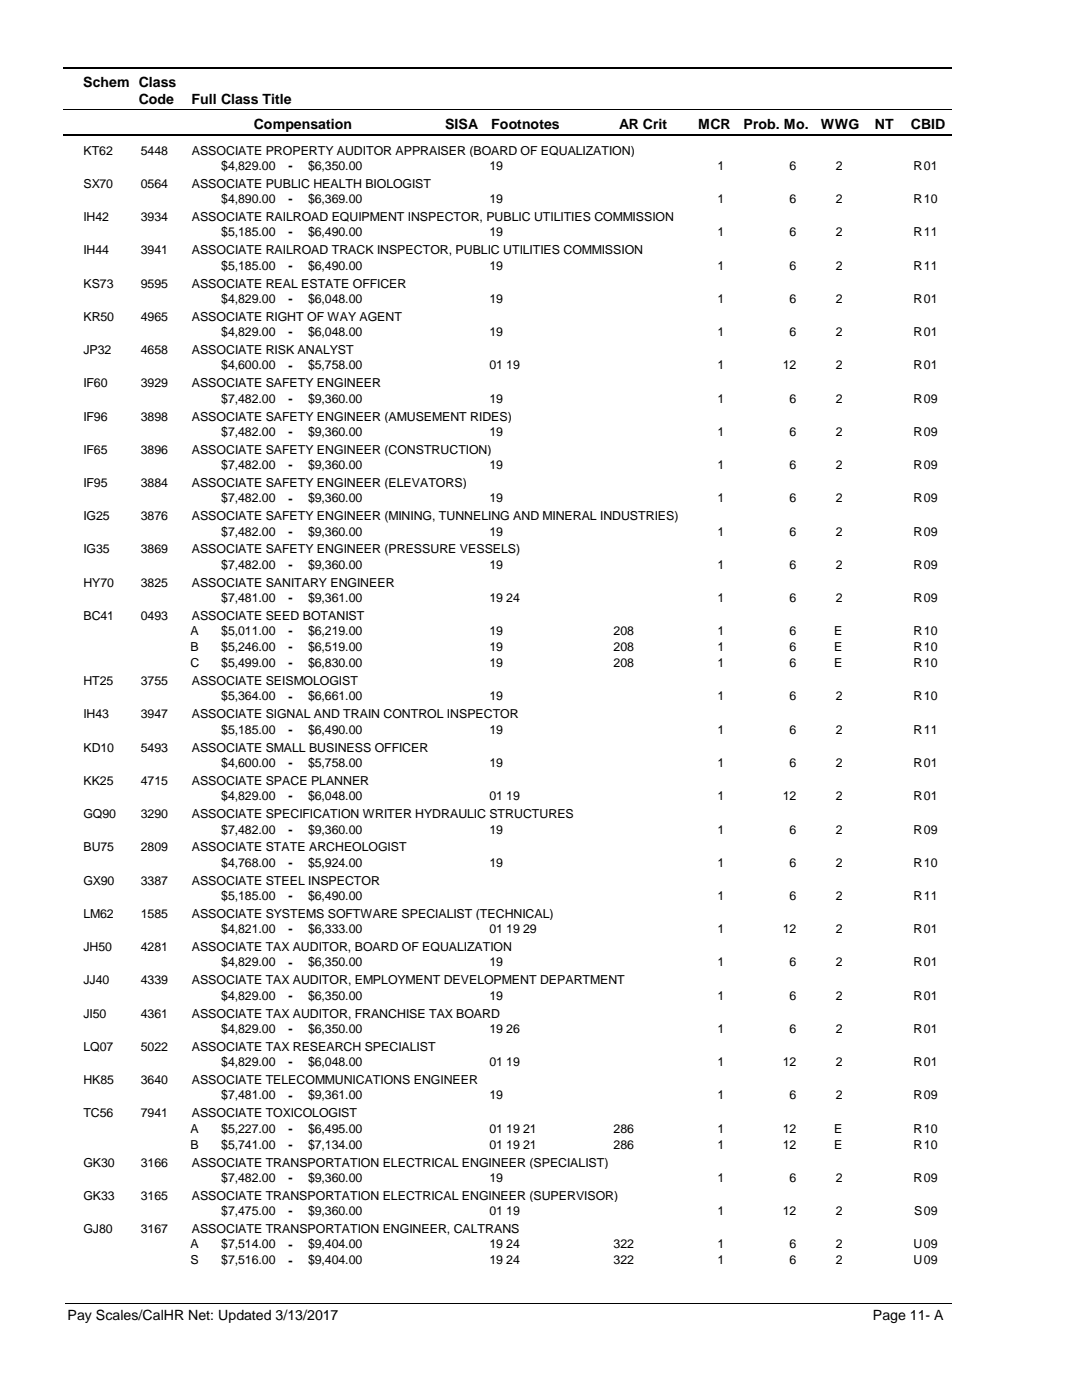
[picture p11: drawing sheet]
<svg xmlns="http://www.w3.org/2000/svg" width="216mm" height="279mm" viewBox="0 0 216 279" stroke-linecap="round" stroke-linejoin="round" font-family="sans-serif">
<defs><g id="words">
<g font-size="2.8">
<text x="16.6" y="17.3">Schem Class</text>
<text x="27.7" y="20.7">Code</text>
<text x="38.2" y="20.7">Full Class Title</text>
<text x="50.6" y="25.7">Compensation</text>
<text x="88.7" y="25.7">SISA</text>
<text x="98" y="25.7">Footnotes</text>
<text x="123.5" y="25.7">AR Crit</text>
<text x="139.2" y="25.7">MCR</text>
<text x="148.3" y="25.7">Prob. Mo.</text>
<text x="163.7" y="25.7">WWG</text>
<text x="174.5" y="25.7">NT</text>
<text x="181.6" y="25.7">CBID</text>
<text x="13.5" y="263.5">Pay Scales/CalHR Net: Updated 3/13/2017</text>
<text x="174.1" y="263.5">Page 11- A</text>
</g>
<g font-size="2.5">
<text x="16.6" y="30.8">KT62</text>
<text x="28.1" y="30.8">5448</text>
<text x="38.2" y="30.8">ASSOCIATE PROPERTY AUDITOR APPRAISER (BOARD OF EQUALIZATION)</text>
<text x="44.1" y="33.9">$4,829.00</text>
<text x="57.5" y="33.9">-</text>
<text x="61.4" y="33.9">$6,350.00</text>
<text x="97.6" y="33.9">19</text>
<text x="143.1" y="33.9">1</text>
<text x="157.5" y="33.9">6</text>
<text x="166.6" y="33.9">2</text>
<text x="182.2" y="33.9">R</text>
<text x="184.2" y="33.9">01</text>
<text x="16.6" y="37.5">SX70</text>
<text x="28.1" y="37.5">0564</text>
<text x="38.2" y="37.5">ASSOCIATE PUBLIC HEALTH BIOLOGIST</text>
<text x="44.1" y="40.6">$4,890.00</text>
<text x="57.5" y="40.6">-</text>
<text x="61.4" y="40.6">$6,369.00</text>
<text x="97.6" y="40.6">19</text>
<text x="143.1" y="40.6">1</text>
<text x="157.5" y="40.6">6</text>
<text x="166.6" y="40.6">2</text>
<text x="182.2" y="40.6">R</text>
<text x="184.2" y="40.6">10</text>
<text x="16.6" y="44.1">IH42</text>
<text x="28.1" y="44.1">3934</text>
<text x="38.2" y="44.1">ASSOCIATE RAILROAD EQUIPMENT INSPECTOR, PUBLIC UTILITIES COMMISSION</text>
<text x="44.1" y="47.2">$5,185.00</text>
<text x="57.5" y="47.2">-</text>
<text x="61.4" y="47.2">$6,490.00</text>
<text x="97.6" y="47.2">19</text>
<text x="143.1" y="47.2">1</text>
<text x="157.5" y="47.2">6</text>
<text x="166.6" y="47.2">2</text>
<text x="182.2" y="47.2">R</text>
<text x="184.2" y="47.2">11</text>
<text x="16.6" y="50.7">IH44</text>
<text x="28.1" y="50.7">3941</text>
<text x="38.2" y="50.7">ASSOCIATE RAILROAD TRACK INSPECTOR, PUBLIC UTILITIES COMMISSION</text>
<text x="44.1" y="53.8">$5,185.00</text>
<text x="57.5" y="53.9">-</text>
<text x="61.4" y="53.8">$6,490.00</text>
<text x="97.6" y="53.8">19</text>
<text x="143.1" y="53.8">1</text>
<text x="157.5" y="53.8">6</text>
<text x="166.6" y="53.8">2</text>
<text x="182.2" y="53.8">R</text>
<text x="184.2" y="53.8">11</text>
<text x="16.6" y="57.4">KS73</text>
<text x="28.1" y="57.4">9595</text>
<text x="38.2" y="57.4">ASSOCIATE REAL ESTATE OFFICER</text>
<text x="16.6" y="64">KR50</text>
<text x="28.1" y="64">4965</text>
<text x="38.2" y="64">ASSOCIATE RIGHT OF WAY AGENT</text>
<text x="44.1" y="60.5">$4,829.00</text>
<text x="57.5" y="60.5">-</text>
<text x="61.4" y="60.5">$6,048.00</text>
<text x="97.6" y="60.5">19</text>
<text x="143.1" y="60.5">1</text>
<text x="157.5" y="60.5">6</text>
<text x="166.6" y="60.5">2</text>
<text x="182.2" y="60.5">R</text>
<text x="184.2" y="60.5">01</text>
<text x="16.6" y="70.7">JP32</text>
<text x="28.1" y="70.7">4658</text>
<text x="38.2" y="70.7">ASSOCIATE RISK ANALYST</text>
<text x="44.1" y="67.1">$4,829.00</text>
<text x="57.5" y="67.1">-</text>
<text x="61.4" y="67.1">$6,048.00</text>
<text x="97.6" y="67.1">19</text>
<text x="143.1" y="67.1">1</text>
<text x="157.5" y="67.1">6</text>
<text x="166.6" y="67.1">2</text>
<text x="182.2" y="67.1">R</text>
<text x="184.2" y="67.1">01</text>
<text x="16.6" y="77.3">IF60</text>
<text x="28.1" y="77.3">3929</text>
<text x="38.2" y="77.3">ASSOCIATE SAFETY ENGINEER</text>
<text x="44.1" y="73.7">$4,600.00</text>
<text x="57.5" y="73.8">-</text>
<text x="61.4" y="73.7">$5,758.00</text>
<text x="97.6" y="73.7">01 19</text>
<text x="143.1" y="73.7">1</text>
<text x="156.1" y="73.7">12</text>
<text x="166.6" y="73.7">2</text>
<text x="182.2" y="73.7">R</text>
<text x="184.2" y="73.7">01</text>
<text x="16.6" y="84">IF96</text>
<text x="28.1" y="84">3898</text>
<text x="38.2" y="84">ASSOCIATE SAFETY ENGINEER (AMUSEMENT RIDES)</text>
<text x="44.1" y="80.4">$7,482.00</text>
<text x="57.5" y="80.4">-</text>
<text x="61.4" y="80.4">$9,360.00</text>
<text x="97.6" y="80.4">19</text>
<text x="143.1" y="80.4">1</text>
<text x="157.5" y="80.4">6</text>
<text x="166.6" y="80.4">2</text>
<text x="182.2" y="80.4">R</text>
<text x="184.2" y="80.4">09</text>
<text x="44.1" y="87">$7,482.00</text>
<text x="57.5" y="87">-</text>
<text x="61.4" y="87">$9,360.00</text>
<text x="97.6" y="87">19</text>
<text x="143.1" y="87">1</text>
<text x="157.5" y="87">6</text>
<text x="166.6" y="87">2</text>
<text x="182.2" y="87">R</text>
<text x="184.2" y="87">09</text>
<text x="16.6" y="90.6">IF65</text>
<text x="28.1" y="90.6">3896</text>
<text x="38.2" y="90.6">ASSOCIATE SAFETY ENGINEER (CONSTRUCTION)</text>
<text x="44.1" y="93.6">$7,482.00</text>
<text x="57.5" y="93.7">-</text>
<text x="61.4" y="93.6">$9,360.00</text>
<text x="97.6" y="93.6">19</text>
<text x="143.1" y="93.6">1</text>
<text x="157.5" y="93.6">6</text>
<text x="166.6" y="93.6">2</text>
<text x="182.2" y="93.6">R</text>
<text x="184.2" y="93.6">09</text>
<text x="16.6" y="97.2">IF95</text>
<text x="28.1" y="97.2">3884</text>
<text x="38.2" y="97.2">ASSOCIATE SAFETY ENGINEER (ELEVATORS)</text>
<text x="44.1" y="100.3">$7,482.00</text>
<text x="57.5" y="100.3">-</text>
<text x="61.4" y="100.3">$9,360.00</text>
<text x="97.6" y="100.3">19</text>
<text x="143.1" y="100.3">1</text>
<text x="157.5" y="100.3">6</text>
<text x="166.6" y="100.3">2</text>
<text x="182.2" y="100.3">R</text>
<text x="184.2" y="100.3">09</text>
<text x="16.6" y="103.9">IG25</text>
<text x="28.1" y="103.9">3876</text>
<text x="38.2" y="103.9">ASSOCIATE SAFETY ENGINEER (MINING, TUNNELING AND MINERAL INDUSTRIES)</text>
<text x="44.1" y="106.9">$7,482.00</text>
<text x="57.5" y="106.9">-</text>
<text x="61.4" y="106.9">$9,360.00</text>
<text x="97.6" y="106.9">19</text>
<text x="143.1" y="106.9">1</text>
<text x="157.5" y="106.9">6</text>
<text x="166.6" y="106.9">2</text>
<text x="182.2" y="106.9">R</text>
<text x="184.2" y="106.9">09</text>
<text x="16.6" y="110.5">IG35</text>
<text x="28.1" y="110.5">3869</text>
<text x="38.2" y="110.5">ASSOCIATE SAFETY ENGINEER (PRESSURE VESSELS)</text>
<text x="44.1" y="113.5">$7,482.00</text>
<text x="57.5" y="113.6">-</text>
<text x="61.4" y="113.5">$9,360.00</text>
<text x="97.6" y="113.5">19</text>
<text x="143.1" y="113.5">1</text>
<text x="157.5" y="113.5">6</text>
<text x="166.6" y="113.5">2</text>
<text x="182.2" y="113.5">R</text>
<text x="184.2" y="113.5">09</text>
<text x="16.6" y="117.1">HY70</text>
<text x="28.1" y="117.1">3825</text>
<text x="38.2" y="117.1">ASSOCIATE SANITARY ENGINEER</text>
<text x="16.6" y="123.8">BC41</text>
<text x="28.1" y="123.8">0493</text>
<text x="38.2" y="123.8">ASSOCIATE SEED BOTANIST</text>
<text x="44.1" y="120.2">$7,481.00</text>
<text x="57.5" y="120.2">-</text>
<text x="61.4" y="120.2">$9,361.00</text>
<text x="97.6" y="120.2">19 24</text>
<text x="143.1" y="120.2">1</text>
<text x="157.5" y="120.2">6</text>
<text x="166.6" y="120.2">2</text>
<text x="182.2" y="120.2">R</text>
<text x="184.2" y="120.2">09</text>
<text x="38" y="126.8">A</text>
<text x="38" y="130">B</text>
<text x="44.1" y="126.8">$5,011.00</text>
<text x="44.1" y="130">$5,246.00</text>
<text x="57.5" y="126.8">-</text>
<text x="57.5" y="130">-</text>
<text x="61.4" y="126.8">$6,219.00</text>
<text x="61.4" y="130">$6,519.00</text>
<text x="97.6" y="126.8">19</text>
<text x="97.6" y="130">19</text>
<text x="122.4" y="126.8">208</text>
<text x="122.4" y="130">208</text>
<text x="143.1" y="126.8">1</text>
<text x="143.1" y="130">1</text>
<text x="157.5" y="126.8">6</text>
<text x="157.5" y="130">6</text>
<text x="166.3" y="126.8">E</text>
<text x="166.3" y="130">E</text>
<text x="182.2" y="126.8">R</text>
<text x="182.2" y="130">R</text>
<text x="184.2" y="126.8">10</text>
<text x="184.2" y="130">10</text>
<text x="16.6" y="136.7">HT25</text>
<text x="28.1" y="136.7">3755</text>
<text x="38" y="133.2">C</text>
<text x="38.2" y="136.7">ASSOCIATE SEISMOLOGIST</text>
<text x="44.1" y="133.2">$5,499.00</text>
<text x="57.5" y="133.2">-</text>
<text x="61.4" y="133.2">$6,830.00</text>
<text x="97.6" y="133.2">19</text>
<text x="122.4" y="133.2">208</text>
<text x="143.1" y="133.2">1</text>
<text x="157.5" y="133.2">6</text>
<text x="166.3" y="133.2">E</text>
<text x="182.2" y="133.2">R</text>
<text x="184.2" y="133.2">10</text>
<text x="16.6" y="143.4">IH43</text>
<text x="28.1" y="143.4">3947</text>
<text x="38.2" y="143.4">ASSOCIATE SIGNAL AND TRAIN CONTROL INSPECTOR</text>
<text x="44.1" y="139.8">$5,364.00</text>
<text x="57.5" y="139.8">-</text>
<text x="61.4" y="139.8">$6,661.00</text>
<text x="97.6" y="139.8">19</text>
<text x="143.1" y="139.8">1</text>
<text x="157.5" y="139.8">6</text>
<text x="166.6" y="139.8">2</text>
<text x="182.2" y="139.8">R</text>
<text x="184.2" y="139.8">10</text>
<text x="44.1" y="146.4">$5,185.00</text>
<text x="57.5" y="146.5">-</text>
<text x="61.4" y="146.4">$6,490.00</text>
<text x="97.6" y="146.4">19</text>
<text x="143.1" y="146.4">1</text>
<text x="157.5" y="146.4">6</text>
<text x="166.6" y="146.4">2</text>
<text x="182.2" y="146.4">R</text>
<text x="184.2" y="146.4">11</text>
<text x="16.6" y="150">KD10</text>
<text x="28.1" y="150">5493</text>
<text x="38.2" y="150">ASSOCIATE SMALL BUSINESS OFFICER</text>
<text x="44.1" y="153.1">$4,600.00</text>
<text x="57.5" y="153.1">-</text>
<text x="61.4" y="153.1">$5,758.00</text>
<text x="97.6" y="153.1">19</text>
<text x="143.1" y="153.1">1</text>
<text x="157.5" y="153.1">6</text>
<text x="166.6" y="153.1">2</text>
<text x="182.2" y="153.1">R</text>
<text x="184.2" y="153.1">01</text>
<text x="16.6" y="156.6">KK25</text>
<text x="28.1" y="156.6">4715</text>
<text x="38.2" y="156.6">ASSOCIATE SPACE PLANNER</text>
<text x="44.1" y="159.7">$4,829.00</text>
<text x="57.5" y="159.7">-</text>
<text x="61.4" y="159.7">$6,048.00</text>
<text x="97.6" y="159.7">01 19</text>
<text x="143.1" y="159.7">1</text>
<text x="156.1" y="159.7">12</text>
<text x="166.6" y="159.7">2</text>
<text x="182.2" y="159.7">R</text>
<text x="184.2" y="159.7">01</text>
<text x="16.6" y="163.3">GQ90</text>
<text x="28.1" y="163.3">3290</text>
<text x="38.2" y="163.3">ASSOCIATE SPECIFICATION WRITER HYDRAULIC STRUCTURES</text>
<text x="44.1" y="166.4">$7,482.00</text>
<text x="57.5" y="166.4">-</text>
<text x="61.4" y="166.4">$9,360.00</text>
<text x="97.6" y="166.4">19</text>
<text x="143.1" y="166.4">1</text>
<text x="157.5" y="166.4">6</text>
<text x="166.6" y="166.4">2</text>
<text x="182.2" y="166.4">R</text>
<text x="184.2" y="166.4">09</text>
<text x="16.6" y="169.9">BU75</text>
<text x="28.1" y="169.9">2809</text>
<text x="38.2" y="169.9">ASSOCIATE STATE ARCHEOLOGIST</text>
<text x="44.1" y="173">$4,768.00</text>
<text x="57.5" y="173">-</text>
<text x="61.4" y="173">$5,924.00</text>
<text x="97.6" y="173">19</text>
<text x="143.1" y="173">1</text>
<text x="157.5" y="173">6</text>
<text x="166.6" y="173">2</text>
<text x="182.2" y="173">R</text>
<text x="184.2" y="173">10</text>
<text x="16.6" y="176.6">GX90</text>
<text x="28.1" y="176.6">3387</text>
<text x="38.2" y="176.6">ASSOCIATE STEEL INSPECTOR</text>
<text x="44.1" y="179.6">$5,185.00</text>
<text x="57.5" y="179.7">-</text>
<text x="61.4" y="179.6">$6,490.00</text>
<text x="143.1" y="179.6">1</text>
<text x="157.5" y="179.6">6</text>
<text x="166.6" y="179.6">2</text>
<text x="182.2" y="179.6">R</text>
<text x="184.2" y="179.6">11</text>
<text x="16.6" y="183.2">LM62</text>
<text x="28.1" y="183.2">1585</text>
<text x="38.2" y="183.2">ASSOCIATE SYSTEMS SOFTWARE SPECIALIST (TECHNICAL)</text>
<text x="16.6" y="189.9">JH50</text>
<text x="28.1" y="189.9">4281</text>
<text x="38.2" y="189.9">ASSOCIATE TAX AUDITOR, BOARD OF EQUALIZATION</text>
<text x="44.1" y="186.3">$4,821.00</text>
<text x="57.5" y="186.3">-</text>
<text x="61.4" y="186.3">$6,333.00</text>
<text x="97.6" y="186.3">01 19 29</text>
<text x="143.1" y="186.3">1</text>
<text x="156.1" y="186.3">12</text>
<text x="166.6" y="186.3">2</text>
<text x="182.2" y="186.3">R</text>
<text x="184.2" y="186.3">01</text>
<text x="16.6" y="196.5">JJ40</text>
<text x="28.1" y="196.5">4339</text>
<text x="38.2" y="196.5">ASSOCIATE TAX AUDITOR, EMPLOYMENT DEVELOPMENT DEPARTMENT</text>
<text x="44.1" y="192.9">$4,829.00</text>
<text x="57.5" y="192.9">-</text>
<text x="61.4" y="192.9">$6,350.00</text>
<text x="97.6" y="192.9">19</text>
<text x="143.1" y="192.9">1</text>
<text x="157.5" y="192.9">6</text>
<text x="166.6" y="192.9">2</text>
<text x="182.2" y="192.9">R</text>
<text x="184.2" y="192.9">01</text>
<text x="16.6" y="203.1">JI50</text>
<text x="28.1" y="203.1">4361</text>
<text x="38.2" y="203.1">ASSOCIATE TAX AUDITOR, FRANCHISE TAX BOARD</text>
<text x="44.1" y="199.5">$4,829.00</text>
<text x="57.5" y="199.6">-</text>
<text x="61.4" y="199.5">$6,350.00</text>
<text x="97.6" y="199.5">19</text>
<text x="143.1" y="199.5">1</text>
<text x="157.5" y="199.5">6</text>
<text x="166.6" y="199.5">2</text>
<text x="182.2" y="199.5">R</text>
<text x="184.2" y="199.5">01</text>
<text x="16.6" y="209.8">LQ07</text>
<text x="28.1" y="209.8">5022</text>
<text x="38.2" y="209.8">ASSOCIATE TAX RESEARCH SPECIALIST</text>
<text x="44.1" y="206.2">$4,829.00</text>
<text x="57.5" y="206.2">-</text>
<text x="61.4" y="206.2">$6,350.00</text>
<text x="97.6" y="206.2">19 26</text>
<text x="143.1" y="206.2">1</text>
<text x="157.5" y="206.2">6</text>
<text x="166.6" y="206.2">2</text>
<text x="182.2" y="206.2">R</text>
<text x="184.2" y="206.2">01</text>
<text x="44.1" y="212.8">$4,829.00</text>
<text x="57.5" y="212.8">-</text>
<text x="61.4" y="212.8">$6,048.00</text>
<text x="97.6" y="212.8">01 19</text>
<text x="143.1" y="212.8">1</text>
<text x="156.1" y="212.8">12</text>
<text x="166.6" y="212.8">2</text>
<text x="182.2" y="212.8">R</text>
<text x="184.2" y="212.8">01</text>
<text x="16.6" y="216.4">HK85</text>
<text x="28.1" y="216.4">3640</text>
<text x="38.2" y="216.4">ASSOCIATE TELECOMMUNICATIONS ENGINEER</text>
<text x="44.1" y="219.4">$7,481.00</text>
<text x="57.5" y="219.5">-</text>
<text x="61.4" y="219.4">$9,361.00</text>
<text x="97.6" y="219.4">19</text>
<text x="143.1" y="219.4">1</text>
<text x="157.5" y="219.4">6</text>
<text x="166.6" y="219.4">2</text>
<text x="182.2" y="219.4">R</text>
<text x="184.2" y="219.4">09</text>
<text x="16.6" y="223">TC56</text>
<text x="28.1" y="223">7941</text>
<text x="38" y="226.1">A</text>
<text x="38.2" y="223">ASSOCIATE TOXICOLOGIST</text>
<text x="44.1" y="226.1">$5,227.00</text>
<text x="57.5" y="226.1">-</text>
<text x="61.4" y="226.1">$6,495.00</text>
<text x="97.6" y="226.1">01 19 21</text>
<text x="122.4" y="226.1">286</text>
<text x="143.1" y="226.1">1</text>
<text x="156.1" y="226.1">12</text>
<text x="166.3" y="226.1">E</text>
<text x="182.2" y="226.1">R</text>
<text x="184.2" y="226.1">10</text>
<text x="16.6" y="232.8">GK30</text>
<text x="28.1" y="232.8">3166</text>
<text x="38" y="229.3">B</text>
<text x="38.2" y="232.8">ASSOCIATE TRANSPORTATION ELECTRICAL ENGINEER (SPECIALIST)</text>
<text x="44.1" y="229.3">$5,741.00</text>
<text x="57.5" y="229.3">-</text>
<text x="61.4" y="229.3">$7,134.00</text>
<text x="97.6" y="229.3">01 19 21</text>
<text x="122.4" y="229.3">286</text>
<text x="143.1" y="229.3">1</text>
<text x="156.1" y="229.3">12</text>
<text x="166.3" y="229.3">E</text>
<text x="182.2" y="229.3">R</text>
<text x="184.2" y="229.3">10</text>
<text x="16.6" y="239.5">GK33</text>
<text x="28.1" y="239.5">3165</text>
<text x="38.2" y="239.5">ASSOCIATE TRANSPORTATION ELECTRICAL ENGINEER (SUPERVISOR)</text>
<text x="44.1" y="235.9">$7,482.00</text>
<text x="57.5" y="235.9">-</text>
<text x="61.4" y="235.9">$9,360.00</text>
<text x="97.6" y="235.9">19</text>
<text x="143.1" y="235.9">1</text>
<text x="157.5" y="235.9">6</text>
<text x="166.6" y="235.9">2</text>
<text x="182.2" y="235.9">R</text>
<text x="184.2" y="235.9">09</text>
<text x="44.1" y="242.5">$7,475.00</text>
<text x="57.5" y="242.6">-</text>
<text x="61.4" y="242.5">$9,360.00</text>
<text x="97.6" y="242.5">01 19</text>
<text x="143.1" y="242.5">1</text>
<text x="156.1" y="242.5">12</text>
<text x="166.6" y="242.5">2</text>
<text x="182.3" y="242.5">S</text>
<text x="184.2" y="242.5">09</text>
<text x="16.6" y="246.1">GJ80</text>
<text x="28.1" y="246.1">3167</text>
<text x="38" y="249.2">A</text>
<text x="38.2" y="246.1">ASSOCIATE TRANSPORTATION ENGINEER, CALTRANS</text>
<text x="44.1" y="249.2">$7,514.00</text>
<text x="57.5" y="249.2">-</text>
<text x="61.4" y="249.2">$9,404.00</text>
<text x="97.6" y="249.2">19 24</text>
<text x="122.4" y="249.2">322</text>
<text x="143.1" y="249.2">1</text>
<text x="157.5" y="249.2">6</text>
<text x="166.6" y="249.2">2</text>
<text x="182.2" y="249.2">U</text>
<text x="184.2" y="249.2">09</text>
<text x="38" y="252.4">S</text>
<text x="44.1" y="252.4">$7,516.00</text>
<text x="57.5" y="252.4">-</text>
<text x="61.4" y="252.4">$9,404.00</text>
<text x="97.6" y="252.4">19 24</text>
<text x="122.4" y="252.4">322</text>
<text x="143.1" y="252.4">1</text>
<text x="157.5" y="252.4">6</text>
<text x="166.6" y="252.4">2</text>
<text x="182.2" y="252.4">U</text>
<text x="184.2" y="252.4">09</text>
</g>
</g></defs>
<path d="M12.7 13.5h177.1" fill="none" stroke="#000" stroke-width=".36"/>
<path d="M12.7 21.9h177.1" fill="none" stroke="#000" stroke-width=".2"/>
<path d="M12.7 27h177.1" fill="none" stroke="#000" stroke-width=".35"/>
<g fill="#fff">
<path d="M40.4 31.3h16.2v3h-16.2z" fill-rule="evenodd"/>
<path d="M183.9 31.3h4.1v3h-4.1z" fill-rule="evenodd"/>
<path d="M40.4 37.9h16.2v3h-16.2z" fill-rule="evenodd"/>
<path d="M183.9 37.9h4.1v3h-4.1z" fill-rule="evenodd"/>
<path d="M40.4 44.6h16.2v2.9h-16.2z" fill-rule="evenodd"/>
<path d="M183.9 44.6h4.1v2.9h-4.1z" fill-rule="evenodd"/>
<path d="M40.4 51.2h16.2v3h-16.2z" fill-rule="evenodd"/>
<path d="M183.9 51.2h4.1v3h-4.1z" fill-rule="evenodd"/>
<path d="M40.4 57.8h16.2v3h-16.2z" fill-rule="evenodd"/>
<path d="M183.9 57.8h4.1v3h-4.1z" fill-rule="evenodd"/>
<path d="M40.4 64.5h16.2v2.9h-16.2z" fill-rule="evenodd"/>
<path d="M183.9 64.5h4.1v2.9h-4.1z" fill-rule="evenodd"/>
<path d="M40.4 71.1h16.2v3h-16.2z" fill-rule="evenodd"/>
<path d="M183.9 71.1h4.1v3h-4.1z" fill-rule="evenodd"/>
<path d="M40.4 77.8h16.2v2.9h-16.2z" fill-rule="evenodd"/>
<path d="M183.9 77.8h4.1v2.9h-4.1z" fill-rule="evenodd"/>
<path d="M40.4 84.4h16.2v3h-16.2z" fill-rule="evenodd"/>
<path d="M183.9 84.4h4.1v3h-4.1z" fill-rule="evenodd"/>
<path d="M40.4 91h16.2v3h-16.2z" fill-rule="evenodd"/>
<path d="M183.9 91h4.1v3h-4.1z" fill-rule="evenodd"/>
<path d="M40.4 97.7h16.2v3h-16.2z" fill-rule="evenodd"/>
<path d="M183.9 97.7h4.1v3h-4.1z" fill-rule="evenodd"/>
<path d="M40.4 104.3h16.2v3h-16.2z" fill-rule="evenodd"/>
<path d="M183.9 104.3h4.1v3h-4.1z" fill-rule="evenodd"/>
<path d="M40.4 110.9h16.2v3h-16.2z" fill-rule="evenodd"/>
<path d="M183.9 110.9h4.1v3h-4.1z" fill-rule="evenodd"/>
<path d="M40.4 117.6h16.2v3h-16.2z" fill-rule="evenodd"/>
<path d="M183.9 117.6h4.1v3h-4.1z" fill-rule="evenodd"/>
<path d="M40.4 124.2h16.2v3h-16.2z" fill-rule="evenodd"/>
<path d="M183.9 124.2h4.1v3h-4.1z" fill-rule="evenodd"/>
<path d="M40.4 127.4h16.2v2.9h-16.2z" fill-rule="evenodd"/>
<path d="M183.9 127.4h4.1v2.9h-4.1z" fill-rule="evenodd"/>
<path d="M40.4 130.5h16.2v3h-16.2z" fill-rule="evenodd"/>
<path d="M183.9 130.5h4.1v3h-4.1z" fill-rule="evenodd"/>
<path d="M40.4 137.2h16.2v3h-16.2z" fill-rule="evenodd"/>
<path d="M183.9 137.2h4.1v3h-4.1z" fill-rule="evenodd"/>
<path d="M40.4 143.8h16.2v3h-16.2z" fill-rule="evenodd"/>
<path d="M183.9 143.8h4.1v3h-4.1z" fill-rule="evenodd"/>
<path d="M40.4 150.4h16.2v3h-16.2z" fill-rule="evenodd"/>
<path d="M183.9 150.4h4.1v3h-4.1z" fill-rule="evenodd"/>
<path d="M40.4 157.1h16.2v3h-16.2z" fill-rule="evenodd"/>
<path d="M183.9 157.1h4.1v3h-4.1z" fill-rule="evenodd"/>
<path d="M40.4 163.7h16.2v3h-16.2z" fill-rule="evenodd"/>
<path d="M183.9 163.7h4.1v3h-4.1z" fill-rule="evenodd"/>
<path d="M40.4 170.4h16.2v2.9h-16.2z" fill-rule="evenodd"/>
<path d="M183.9 170.4h4.1v2.9h-4.1z" fill-rule="evenodd"/>
<path d="M40.4 177h16.2v3h-16.2z" fill-rule="evenodd"/>
<path d="M183.9 177h4.1v3h-4.1z" fill-rule="evenodd"/>
<path d="M40.4 183.7h16.2v2.9h-16.2z" fill-rule="evenodd"/>
<path d="M183.9 183.7h4.1v2.9h-4.1z" fill-rule="evenodd"/>
<path d="M40.4 190.3h16.2v2.9h-16.2z" fill-rule="evenodd"/>
<path d="M183.9 190.3h4.1v2.9h-4.1z" fill-rule="evenodd"/>
<path d="M40.4 196.9h16.2v3h-16.2z" fill-rule="evenodd"/>
<path d="M183.9 196.9h4.1v3h-4.1z" fill-rule="evenodd"/>
<path d="M40.4 203.6h16.2v3h-16.2z" fill-rule="evenodd"/>
<path d="M183.9 203.6h4.1v3h-4.1z" fill-rule="evenodd"/>
<path d="M40.4 210.2h16.2v3h-16.2z" fill-rule="evenodd"/>
<path d="M183.9 210.2h4.1v3h-4.1z" fill-rule="evenodd"/>
<path d="M40.4 216.8h16.2v3h-16.2z" fill-rule="evenodd"/>
<path d="M183.9 216.8h4.1v3h-4.1z" fill-rule="evenodd"/>
<path d="M40.4 223.5h16.2v3h-16.2z" fill-rule="evenodd"/>
<path d="M183.9 223.5h4.1v3h-4.1z" fill-rule="evenodd"/>
<path d="M40.4 226.6h16.2v3h-16.2z" fill-rule="evenodd"/>
<path d="M183.9 226.6h4.1v3h-4.1z" fill-rule="evenodd"/>
<path d="M40.4 233.3h16.2v2.9h-16.2z" fill-rule="evenodd"/>
<path d="M183.9 233.3h4.1v2.9h-4.1z" fill-rule="evenodd"/>
<path d="M40.4 239.9h16.2v3h-16.2z" fill-rule="evenodd"/>
<path d="M183.9 239.9h4.1v3h-4.1z" fill-rule="evenodd"/>
<path d="M40.4 246.6h16.2v2.9h-16.2z" fill-rule="evenodd"/>
<path d="M183.9 246.6h4.1v2.9h-4.1z" fill-rule="evenodd"/>
<path d="M40.4 249.7h16.2v3h-16.2z" fill-rule="evenodd"/>
<path d="M183.9 249.7h4.1v3h-4.1z" fill-rule="evenodd"/>
</g>
<path d="M13.1 260.1h176.7" fill="none" stroke="#000" stroke-width=".2"/>
<use href="#words"/>
</svg>
